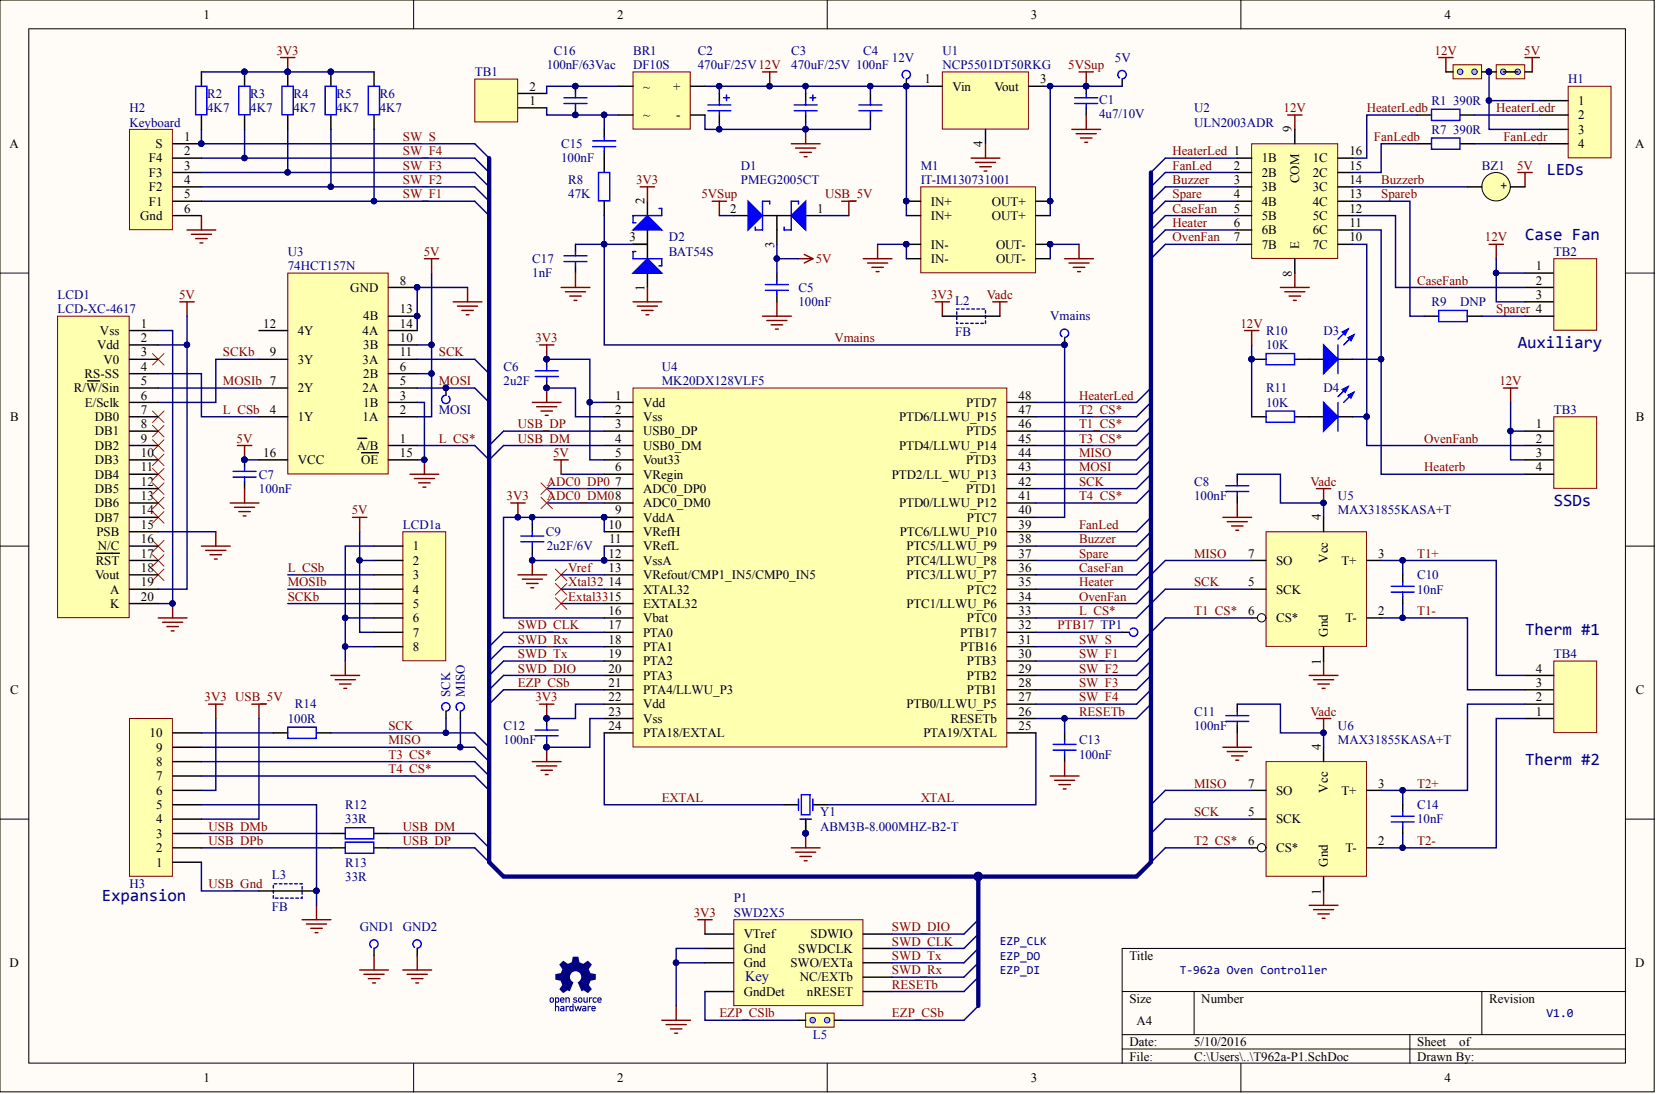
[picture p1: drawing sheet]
<svg xmlns="http://www.w3.org/2000/svg" width="292mm" height="193mm" viewBox="0 0 292 193" stroke-linecap="round" stroke-linejoin="round" font-family="sans-serif">
<defs><g id="words">
<text font-size="17" fill="#000080" x="96.9" y="181.8">O</text>
<g font-size="3" fill="#000080">
<text x="272.8" y="30.9">LEDs</text>
<text x="269" y="42.3">Case Fan</text>
<text x="267.7" y="61.3">Auxiliary</text>
<text x="274.1" y="89.2">SSDs</text>
<text x="269" y="112">Therm #1</text>
<text x="269" y="134.9">Therm #2</text>
<text x="18" y="158.9">Expansion</text>
</g>
<text font-size="2.5" fill="#000080" x="131.5" y="173.1">Key</text>
<g font-size="2.3">
<text x="35.9" y="3.3">1</text>
<text x="108.9" y="3.3">2</text>
<text x="181.8" y="3.3">3</text>
<text x="254.8" y="3.3">4</text>
<text x="93.4" y="16">2</text>
<text x="113.4" y="16">~</text>
<text x="118.7" y="16">+</text>
<text x="163" y="14.7">1</text>
<text x="168" y="16">Vin</text>
<text x="175.4" y="16">Vout</text>
<text x="183.5" y="14.7">3</text>
<text x="93.4" y="18.5">1</text>
<text x="113.4" y="21">~</text>
<text x="119.3" y="21">-</text>
<text x="227.9" y="23.3" transform="rotate(-90 227.9 23.3)">9</text>
<text x="278.4" y="18.5">1</text>
<text x="278.4" y="21">2</text>
<text x="278.4" y="23.6">3</text>
<text x="1.7" y="26.1">A</text>
<text x="26.3" y="28.7">F4</text>
<text x="27.4" y="26.1">S</text>
<text x="32.5" y="24.8">1</text>
<text x="32.5" y="27.4">2</text>
<text x="32.5" y="29.9">3</text>
<text x="173.3" y="26" transform="rotate(-90 173.3 26)">4</text>
<text x="217.6" y="29.9">2</text>
<text x="222.6" y="28.7">1B</text>
<text x="231.6" y="28.7">1C</text>
<text x="238" y="29.9">15</text>
<text x="238" y="27.4">16</text>
<text x="278.4" y="26.1">4</text>
<text x="288.5" y="26.1">A</text>
<text x="26.3" y="31.2">F3</text>
<text x="26.3" y="33.7">F2</text>
<text x="32.5" y="32.5">4</text>
<text x="32.5" y="35">5</text>
<text x="217.6" y="32.5">3</text>
<text x="217.6" y="35">4</text>
<text x="222.6" y="31.2">2B</text>
<text x="222.6" y="33.7">3B</text>
<text x="229.2" y="32.3" transform="rotate(-90 229.2 32.3)">COM</text>
<text x="231.6" y="33.7">3C</text>
<text x="231.6" y="31.2">2C</text>
<text x="238" y="35">13</text>
<text x="238" y="32.5">14</text>
<text x="24.7" y="38.8">Gnd</text>
<text x="26.3" y="36.3">F1</text>
<text x="32.5" y="37.5">6</text>
<text x="113.7" y="36" transform="rotate(-90 113.7 36)">2</text>
<text x="128.8" y="37.5">2</text>
<text x="144.1" y="37.5">1</text>
<text x="164.2" y="38.8">IN+</text>
<text x="164.2" y="36.3">IN+</text>
<text x="174.9" y="38.8">OUT+</text>
<text x="174.9" y="36.3">OUT+</text>
<text x="217.6" y="37.5">5</text>
<text x="217.6" y="40.1">6</text>
<text x="222.6" y="36.3">4B</text>
<text x="222.6" y="38.8">5B</text>
<text x="222.6" y="41.3">6B</text>
<text x="231.6" y="41.3">6C</text>
<text x="231.6" y="38.8">5C</text>
<text x="231.6" y="36.3">4C</text>
<text x="238" y="40.1">11</text>
<text x="238" y="37.5">12</text>
<text x="111" y="42.6">3</text>
<text x="136.5" y="43.7" transform="rotate(-90 136.5 43.7)">3</text>
<text x="164.2" y="46.4">IN-</text>
<text x="164.2" y="43.9">IN-</text>
<text x="175.7" y="46.4">OUT-</text>
<text x="175.7" y="43.9">OUT-</text>
<text x="217.6" y="42.6">7</text>
<text x="222.6" y="43.9">7B</text>
<text x="229.2" y="43.9" transform="rotate(-90 229.2 43.9)">E</text>
<text x="231.6" y="43.9">7C</text>
<text x="238" y="42.6">10</text>
<text x="270.9" y="47.7">1</text>
<text x="61.8" y="51.5">GND</text>
<text x="70.5" y="50.2">8</text>
<text x="113.7" y="51.3" transform="rotate(-90 113.7 51.3)">1</text>
<text x="227.9" y="48.8" transform="rotate(-90 227.9 48.8)">8</text>
<text x="270.9" y="50.2">2</text>
<text x="270.9" y="52.7">3</text>
<text x="17.6" y="59.1">Vss</text>
<text x="24.9" y="57.8">1</text>
<text x="46.4" y="57.8">12</text>
<text x="52.5" y="59.1">4Y</text>
<text x="63.9" y="59.1">4A</text>
<text x="64.1" y="56.5">4B</text>
<text x="70.5" y="55.3">13</text>
<text x="70.5" y="57.8">14</text>
<text x="17.1" y="61.6">Vdd</text>
<text x="18.3" y="64.1">V0</text>
<text x="24.9" y="60.3">2</text>
<text x="24.9" y="62.9">3</text>
<text x="24.9" y="65.4">4</text>
<text x="47.6" y="62.9">9</text>
<text x="52.5" y="64.1">3Y</text>
<text x="63.9" y="64.1">3A</text>
<text x="64.1" y="61.6">3B</text>
<text x="70.5" y="65.4">6</text>
<text x="70.5" y="60.3">10</text>
<text x="70.5" y="62.9">11</text>
<text x="13" y="69.2">R/W/Sin</text>
<text x="14.9" y="66.7">RS-SS</text>
<text x="15" y="71.7">E/Sclk</text>
<text x="24.9" y="67.9">5</text>
<text x="24.9" y="70.5">6</text>
<text x="52.5" y="69.2">2Y</text>
<text x="63.9" y="69.2">2A</text>
<text x="64.1" y="71.7">1B</text>
<text x="64.1" y="66.7">2B</text>
<text x="70.5" y="70.5">3</text>
<text x="70.5" y="67.9">5</text>
<text x="108.5" y="70.5">1</text>
<text x="113.4" y="71.7">Vdd</text>
<text x="170.4" y="71.7">PTD7</text>
<text x="179.7" y="70.5">48</text>
<text x="1.8" y="74.3">B</text>
<text x="16.7" y="74.3">DB0</text>
<text x="16.7" y="76.8">DB1</text>
<text x="24.9" y="73">7</text>
<text x="24.9" y="75.5">8</text>
<text x="47.6" y="73">4</text>
<text x="52.5" y="74.3">1Y</text>
<text x="63.9" y="74.3">1A</text>
<text x="70.5" y="73">2</text>
<text x="108.5" y="73">2</text>
<text x="108.5" y="75.5">3</text>
<text x="113.4" y="74.3">Vss</text>
<text x="113.4" y="76.8">USB0_DP</text>
<text x="158.6" y="74.3">PTD6/LLWU_P15</text>
<text x="170.4" y="76.8">PTD5</text>
<text x="179.7" y="75.5">46</text>
<text x="179.7" y="73">47</text>
<text x="270.9" y="75.5">1</text>
<text x="288.5" y="74.3">B</text>
<text x="16.7" y="79.3">DB2</text>
<text x="16.7" y="81.9">DB3</text>
<text x="24.9" y="78.1">9</text>
<text x="24.9" y="80.6">10</text>
<text x="24.9" y="83.1">11</text>
<text x="46.4" y="80.6">16</text>
<text x="52.5" y="81.9">VCC</text>
<text x="62.9" y="79.3">A/B</text>
<text x="63.7" y="81.9">OE</text>
<text x="70.5" y="78.1">1</text>
<text x="70.5" y="80.6">15</text>
<text x="108.5" y="78.1">4</text>
<text x="108.5" y="80.6">5</text>
<text x="108.5" y="83.1">6</text>
<text x="113.4" y="79.3">USB0_DM</text>
<text x="113.4" y="81.9">Vout33</text>
<text x="158.6" y="79.3">PTD4/LLWU_P14</text>
<text x="170.4" y="81.9">PTD3</text>
<text x="179.7" y="83.1">43</text>
<text x="179.7" y="80.6">44</text>
<text x="179.7" y="78.1">45</text>
<text x="270.9" y="78.1">2</text>
<text x="270.9" y="80.6">3</text>
<text x="270.9" y="83.1">4</text>
<text x="16.7" y="84.4">DB4</text>
<text x="16.7" y="86.9">DB5</text>
<text x="16.7" y="89.5">DB6</text>
<text x="24.9" y="85.7">12</text>
<text x="24.9" y="88.2">13</text>
<text x="108.5" y="85.7">7</text>
<text x="113.4" y="84.4">VRegin</text>
<text x="113.4" y="86.9">ADC0_DP0</text>
<text x="113.4" y="89.5">ADC0_DM0</text>
<text x="157.3" y="84.4">PTD2/LL_WU_P13</text>
<text x="158.6" y="89.5">PTD0/LLWU_P12</text>
<text x="170.4" y="86.9">PTD1</text>
<text x="179.7" y="88.2">41</text>
<text x="179.7" y="85.7">42</text>
<text x="16.7" y="92">DB7</text>
<text x="17" y="94.6">PSB</text>
<text x="24.9" y="90.7">14</text>
<text x="24.9" y="93.3">15</text>
<text x="24.9" y="95.8">16</text>
<text x="107.3" y="93.3">10</text>
<text x="107.4" y="95.8">11</text>
<text x="108.5" y="90.7">9</text>
<text x="113.4" y="92">VddA</text>
<text x="113.4" y="94.6">VRefH</text>
<text x="158.7" y="94.6">PTC6/LLWU_P10</text>
<text x="170.5" y="92">PTC7</text>
<text x="179.7" y="95.8">38</text>
<text x="179.7" y="93.3">39</text>
<text x="179.7" y="90.7">40</text>
<text x="233" y="91.8" transform="rotate(-90 233 91.8)">4</text>
<text x="16.9" y="99.6">RST</text>
<text x="17.3" y="97.1">N/C</text>
<text x="24.9" y="98.4">17</text>
<text x="24.9" y="100.9">18</text>
<text x="72.8" y="97.1">1</text>
<text x="72.8" y="99.6">2</text>
<text x="107.3" y="98.4">12</text>
<text x="107.3" y="100.9">13</text>
<text x="113.4" y="97.1">VRefL</text>
<text x="113.4" y="99.6">VssA</text>
<text x="159.9" y="99.6">PTC4/LLWU_P8</text>
<text x="159.9" y="97.1">PTC5/LLWU_P9</text>
<text x="179.7" y="100.9">36</text>
<text x="179.7" y="98.4">37</text>
<text x="220.1" y="98.4">7</text>
<text x="225.1" y="99.6">SO</text>
<text x="234.2" y="99.2" transform="rotate(-90 234.2 99.2)">Vcc</text>
<text x="236.6" y="99.6">T+</text>
<text x="243.1" y="98.4">3</text>
<text x="16.8" y="102.2">Vout</text>
<text x="19.4" y="104.7">A</text>
<text x="19.4" y="107.2">K</text>
<text x="24.9" y="103.4">19</text>
<text x="24.9" y="106">20</text>
<text x="72.8" y="102.2">3</text>
<text x="72.8" y="104.7">4</text>
<text x="72.8" y="107.2">5</text>
<text x="107.3" y="103.4">14</text>
<text x="113.4" y="102.2">VRefout/CMP1_IN5/CMP0_IN5</text>
<text x="113.4" y="104.7">XTAL32</text>
<text x="113.4" y="107.2">EXTAL32</text>
<text x="159.9" y="107.2">PTC1/LLWU_P6</text>
<text x="159.9" y="102.2">PTC3/LLWU_P7</text>
<text x="170.5" y="104.7">PTC2</text>
<text x="179.7" y="106">34</text>
<text x="179.7" y="103.4">35</text>
<text x="220.1" y="103.4">5</text>
<text x="225.1" y="104.7">SCK</text>
<text x="72.8" y="109.8">6</text>
<text x="72.8" y="112.3">7</text>
<text x="107.3" y="108.5">16</text>
<text x="107.3" y="111">17</text>
<text x="107.3" y="113.6">18</text>
<text x="113.4" y="109.8">Vbat</text>
<text x="113.4" y="112.3">PTA0</text>
<text x="169.3" y="112.3">PTB17</text>
<text x="170.5" y="109.8">PTC0</text>
<text x="179.7" y="113.6">31</text>
<text x="179.7" y="111">32</text>
<text x="179.7" y="108.5">33</text>
<text x="220.1" y="108.5">6</text>
<text x="225.1" y="109.8">CS*</text>
<text x="234.2" y="112.3" transform="rotate(-90 234.2 112.3)">Gnd</text>
<text x="237.4" y="109.8">T-</text>
<text x="243.1" y="108.5">2</text>
<text x="72.8" y="114.8">8</text>
<text x="107.3" y="116.1">19</text>
<text x="107.3" y="118.6">20</text>
<text x="113.4" y="114.8">PTA1</text>
<text x="113.4" y="117.4">PTA2</text>
<text x="113.4" y="119.9">PTA3</text>
<text x="169.3" y="114.8">PTB16</text>
<text x="170.5" y="119.9">PTB2</text>
<text x="170.5" y="117.4">PTB3</text>
<text x="179.7" y="118.6">29</text>
<text x="179.7" y="116.1">30</text>
<text x="233" y="117.2" transform="rotate(-90 233 117.2)">1</text>
<text x="270.9" y="118.6">4</text>
<text x="1.8" y="122.4">C</text>
<text x="107.3" y="121.2">21</text>
<text x="107.3" y="123.7">22</text>
<text x="113.4" y="122.4">PTA4/LLWU_P3</text>
<text x="113.4" y="125">Vdd</text>
<text x="159.9" y="125">PTB0/LLWU_P5</text>
<text x="170.5" y="122.4">PTB1</text>
<text x="179.7" y="123.7">27</text>
<text x="179.7" y="121.2">28</text>
<text x="270.9" y="123.7">2</text>
<text x="270.9" y="121.2">3</text>
<text x="288.5" y="122.4">C</text>
<text x="26.4" y="130">10</text>
<text x="107.3" y="126.2">23</text>
<text x="107.3" y="128.8">24</text>
<text x="113.4" y="127.5">Vss</text>
<text x="113.4" y="130">PTA18/EXTAL</text>
<text x="162.9" y="130">PTA19/XTAL</text>
<text x="167.7" y="127.5">RESETb</text>
<text x="179.7" y="128.8">25</text>
<text x="179.7" y="126.2">26</text>
<text x="270.9" y="126.2">1</text>
<text x="27.5" y="137.6">7</text>
<text x="27.5" y="135.1">8</text>
<text x="27.5" y="132.6">9</text>
<text x="233" y="132.3" transform="rotate(-90 233 132.3)">4</text>
<text x="27.5" y="142.7">5</text>
<text x="27.5" y="140.2">6</text>
<text x="220.1" y="144">5</text>
<text x="220.1" y="138.9">7</text>
<text x="225.1" y="140.2">SO</text>
<text x="234.2" y="139.8" transform="rotate(-90 234.2 139.8)">Vcc</text>
<text x="236.6" y="140.2">T+</text>
<text x="243.1" y="138.9">3</text>
<text x="27.5" y="147.8">3</text>
<text x="27.5" y="145.2">4</text>
<text x="220.1" y="149">6</text>
<text x="225.1" y="145.2">SCK</text>
<text x="243.1" y="149">2</text>
<text x="27.5" y="152.8">1</text>
<text x="27.5" y="150.3">2</text>
<text x="225.1" y="150.3">CS*</text>
<text x="234.2" y="152.8" transform="rotate(-90 234.2 152.8)">Gnd</text>
<text x="237.4" y="150.3">T-</text>
<text x="233" y="157.8" transform="rotate(-90 233 157.8)">1</text>
<text x="131.2" y="165.5">VTref</text>
<text x="143" y="165.5">SDWIO</text>
<text x="1.7" y="170.6">D</text>
<text x="131.2" y="168.1">Gnd</text>
<text x="131.2" y="170.6">Gnd</text>
<text x="139.4" y="170.6">SWO/EXTa</text>
<text x="140.8" y="168.1">SWDCLK</text>
<text x="141.1" y="173.1">NC/EXTb</text>
<text x="199.2" y="169.3">Title</text>
<text x="288.5" y="170.6">D</text>
<text x="131.2" y="175.7">GndDet</text>
<text x="142.3" y="175.7">nRESET</text>
<text x="199.2" y="176.9">Size</text>
<text x="211.9" y="176.9">Number</text>
<text x="262.7" y="176.9">Revision</text>
<text x="199.2" y="184.5">Date:</text>
<text x="200.5" y="180.7">A4</text>
<text x="210.6" y="184.5">5/10/2016</text>
<text x="250" y="184.5">Sheet</text>
<text x="257.4" y="184.5">of</text>
<text x="35.9" y="190.9">1</text>
<text x="108.9" y="190.9">2</text>
<text x="181.8" y="190.9">3</text>
<text x="199.2" y="187.1">File:</text>
<text x="210.6" y="187.1">C:\Users\..\T962a-P1.SchDoc</text>
<text x="250" y="187.1">Drawn By:</text>
<text x="254.8" y="190.9">4</text>
</g>
<g font-size="2.3" fill="#800000">
<text x="48.8" y="9.6">3V3</text>
<text x="253" y="9.6">12V</text>
<text x="268.9" y="9.6">5V</text>
<text x="188.4" y="12.2">5VSup</text>
<text x="226.4" y="19.8">12V</text>
<text x="241.1" y="19.8">HeaterLedb</text>
<text x="263.9" y="19.8">HeaterLedr</text>
<text x="71.1" y="29.9">SW_F3</text>
<text x="71.1" y="27.4">SW_F4</text>
<text x="71.1" y="24.8">SW_S</text>
<text x="206.8" y="27.4">HeaterLed 1</text>
<text x="206.8" y="29.9">FanLed</text>
<text x="242.3" y="24.8">FanLedb</text>
<text x="265.2" y="24.8">FanLedr</text>
<text x="267.6" y="29.9">5V</text>
<text x="71.1" y="35">SW_F1</text>
<text x="71.1" y="32.5">SW_F2</text>
<text x="112.2" y="32.5">3V3</text>
<text x="123.7" y="35">5VSup</text>
<text x="145.5" y="35">USB_5V</text>
<text x="206.8" y="35">Spare</text>
<text x="206.8" y="32.5">Buzzer</text>
<text x="243.6" y="35">Spareb</text>
<text x="243.6" y="32.5">Buzzerb</text>
<text x="206.8" y="37.5">CaseFan</text>
<text x="206.8" y="40.1">Heater</text>
<text x="74.7" y="45.1">5V</text>
<text x="143.9" y="46.4">5V</text>
<text x="206.8" y="42.6">OvenFan</text>
<text x="261.9" y="42.6">12V</text>
<text x="31.6" y="52.7">5V</text>
<text x="164.2" y="52.7">3V3</text>
<text x="174.1" y="52.7">Vadc</text>
<text x="250" y="50.2">CaseFanb</text>
<text x="218.8" y="57.8">12V</text>
<text x="263.9" y="55.3">Sparer 4</text>
<text x="39.3" y="62.9">SCKb</text>
<text x="77.4" y="62.9">SCK</text>
<text x="94.4" y="60.3">3V3</text>
<text x="147.2" y="60.3">Vmains</text>
<text x="39.3" y="67.9">MOSIb 7</text>
<text x="77.4" y="67.9">MOSI</text>
<text x="190.3" y="70.5">HeaterLed</text>
<text x="264.5" y="67.9">12V</text>
<text x="39.3" y="73">L_CSb</text>
<text x="91.4" y="75.5">USB_DP</text>
<text x="190.3" y="73">T2_CS*</text>
<text x="190.3" y="75.5">T1_CS*</text>
<text x="41.7" y="78.1">5V</text>
<text x="77.4" y="78.1">L_CS*</text>
<text x="91.4" y="78.1">USB_DM</text>
<text x="97.6" y="80.6">5V</text>
<text x="190.3" y="83.1">MOSI</text>
<text x="190.3" y="80.6">MISO</text>
<text x="190.3" y="78.1">T3_CS*</text>
<text x="251.2" y="83.1">Heaterb</text>
<text x="251.2" y="78.1">OvenFanb</text>
<text x="89.4" y="88.2">3V3</text>
<text x="96.4" y="85.7">ADC0_DP0</text>
<text x="96.4" y="88.2">ADC0_DM08</text>
<text x="190.3" y="85.7">SCK</text>
<text x="190.3" y="88.2">T4_CS*</text>
<text x="231.2" y="85.7">Vadc</text>
<text x="62" y="90.7">5V</text>
<text x="190.3" y="93.3">FanLed</text>
<text x="190.3" y="95.8">Buzzer</text>
<text x="50.8" y="100.9">L_CSb</text>
<text x="100.2" y="100.9">Vref</text>
<text x="190.3" y="100.9">CaseFan</text>
<text x="190.3" y="98.4">Spare</text>
<text x="210.6" y="98.4">MISO</text>
<text x="250" y="98.4">T1+</text>
<text x="50.8" y="103.4">MOSIb</text>
<text x="50.8" y="106">SCKb</text>
<text x="100.2" y="103.4">Xtal32</text>
<text x="100.2" y="106">Extal3315</text>
<text x="190.3" y="103.4">Heater</text>
<text x="190.3" y="106">OvenFan</text>
<text x="210.6" y="103.4">SCK</text>
<text x="91.4" y="111">SWD_CLK</text>
<text x="91.4" y="113.6">SWD_Rx</text>
<text x="186.5" y="111">PTB17 TP1</text>
<text x="190.3" y="113.6">SW_S</text>
<text x="190.3" y="108.5">L_CS*</text>
<text x="210.6" y="108.5">T1_CS*</text>
<text x="250" y="108.5">T1-</text>
<text x="91.4" y="118.6">SWD_DIO</text>
<text x="91.4" y="116.1">SWD_Tx</text>
<text x="190.3" y="116.1">SW_F1</text>
<text x="190.3" y="118.6">SW_F2</text>
<text x="36.1" y="123.7">3V3 USB_5V</text>
<text x="91.4" y="121.2">EZP_CSb</text>
<text x="94.4" y="123.7">3V3</text>
<text x="190.3" y="121.2">SW_F3</text>
<text x="190.3" y="123.7">SW_F4</text>
<text x="68.5" y="131.3">MISO</text>
<text x="68.5" y="128.8">SCK</text>
<text x="190.3" y="126.2">RESETb</text>
<text x="231.2" y="126.2">Vadc</text>
<text x="68.5" y="133.8">T3_CS*</text>
<text x="68.5" y="136.4">T4_CS*</text>
<text x="116.7" y="141.4">EXTAL</text>
<text x="162.4" y="141.4">XTAL</text>
<text x="210.6" y="138.9">MISO</text>
<text x="210.6" y="144">SCK</text>
<text x="250" y="138.9">T2+</text>
<text x="36.8" y="146.5">USB_DMb</text>
<text x="36.8" y="149">USB_DPb</text>
<text x="71.1" y="146.5">USB_DM</text>
<text x="71.1" y="149">USB_DP</text>
<text x="210.6" y="149">T2_CS*</text>
<text x="250" y="149">T2-</text>
<text x="36.8" y="156.6">USB_Gnd</text>
<text x="122.4" y="161.7">3V3</text>
<text x="157.3" y="164.3">SWD_DIO</text>
<text x="157.3" y="166.8">SWD_CLK</text>
<text x="157.3" y="171.9">SWD_Rx</text>
<text x="157.3" y="169.3">SWD_Tx</text>
<text x="126.9" y="179.5">EZP_CSlb</text>
<text x="157.3" y="174.4">RESETb</text>
<text x="157.3" y="179.5">EZP_CSb</text>
</g>
<g font-size="2.3" fill="#000080">
<text x="97.7" y="9.6">C16</text>
<text x="111.7" y="9.6">BR1</text>
<text x="123.1" y="9.6">C2</text>
<text x="139.6" y="9.6">C3</text>
<text x="152.3" y="9.6">C4</text>
<text x="157.3" y="10.9">12V</text>
<text x="166.2" y="9.6">U1</text>
<text x="196.7" y="10.9">5V</text>
<text x="36.5" y="17.2">R2</text>
<text x="44.2" y="17.2">R3</text>
<text x="51.8" y="17.2">R4</text>
<text x="59.4" y="17.2">R5</text>
<text x="67" y="17.2">R6</text>
<text x="83.7" y="13.4">TB1</text>
<text x="96.4" y="12.2">100nF/63Vac</text>
<text x="111.7" y="12.2">DF10S</text>
<text x="123.1" y="12.2">470uF/25V12V</text>
<text x="139.6" y="12.2">470uF/25V 100nF</text>
<text x="166.2" y="12.2">NCP5501DT50RKG</text>
<text x="276.6" y="14.7">H1</text>
<text x="22.8" y="19.8">H2</text>
<text x="22.8" y="22.3">Keyboard</text>
<text x="36.5" y="19.8">4K7</text>
<text x="44.2" y="19.8">4K7</text>
<text x="51.8" y="19.8">4K7</text>
<text x="59.4" y="19.8">4K7</text>
<text x="67" y="19.8">4K7</text>
<text x="193.9" y="20.8">4u7/10V</text>
<text x="193.9" y="18.3">C1</text>
<text x="210.6" y="19.8">U2</text>
<text x="210.6" y="22.3">ULN2003ADR</text>
<text x="252.5" y="23.6">R7</text>
<text x="252.5" y="18.5">R1</text>
<text x="256.3" y="23.6">390R</text>
<text x="256.3" y="18.5">390R</text>
<text x="99" y="28.7">100nF</text>
<text x="99" y="26.1">C15</text>
<text x="130.7" y="29.9">D1</text>
<text x="162.4" y="29.9">M1</text>
<text x="261.4" y="29.9">BZ1</text>
<text x="100.2" y="35">47K</text>
<text x="100.2" y="32.5">R8</text>
<text x="130.7" y="32.5">PMEG2005CT</text>
<text x="162.4" y="32.5">IT-IM130731001</text>
<text x="50.8" y="45.1">U3</text>
<text x="50.8" y="47.7">74HCT157N</text>
<text x="93.9" y="46.4">C17</text>
<text x="118" y="42.6">D2</text>
<text x="118" y="45.1">BAT54S</text>
<text x="274.1" y="45.1">TB2</text>
<text x="10.2" y="52.7">LCD1</text>
<text x="93.9" y="48.9">1nF</text>
<text x="140.8" y="54">100nF</text>
<text x="140.8" y="51.5">C5</text>
<text x="168.5" y="53.7">L2</text>
<text x="252.5" y="54">R9</text>
<text x="257.6" y="54">DNP</text>
<text x="10.2" y="55.3">LCD-XC-4617</text>
<text x="168.5" y="59.3">FB</text>
<text x="185.3" y="56.5">Vmains</text>
<text x="223.3" y="59.1">R10</text>
<text x="233.5" y="59.1">D3</text>
<text x="88.8" y="65.4">C6</text>
<text x="116.7" y="65.4">U4</text>
<text x="223.3" y="61.6">10K</text>
<text x="88.8" y="67.9">2u2F</text>
<text x="116.7" y="67.9">MK20DX128VLF5</text>
<text x="223.3" y="71.7">10K</text>
<text x="223.3" y="69.2">R11</text>
<text x="233.5" y="69.2">D4</text>
<text x="77.4" y="73">MOSI</text>
<text x="274.1" y="73">TB3</text>
<text x="45.7" y="86.9">100nF</text>
<text x="45.7" y="84.4">C7</text>
<text x="210.6" y="88.2">100nF</text>
<text x="210.6" y="85.7">C8</text>
<text x="236" y="88.2">U5</text>
<text x="71.1" y="93.3">LCD1a</text>
<text x="96.3" y="94.6">C9</text>
<text x="236" y="90.7">MAX31855KASA+T</text>
<text x="96.4" y="97.1">2u2F/6V</text>
<text x="250" y="104.7">10nF</text>
<text x="250" y="102.2">C10</text>
<text x="274.1" y="116.1">TB4</text>
<text x="52" y="125">R14</text>
<text x="79.4" y="122.9" transform="rotate(-90 79.4 122.9)">SCK</text>
<text x="82" y="122.9" transform="rotate(-90 82 122.9)">MISO</text>
<text x="50.8" y="127.5">100R</text>
<text x="88.8" y="131.3">100nF</text>
<text x="88.8" y="128.8">C12</text>
<text x="190.3" y="131.3">C13</text>
<text x="210.6" y="128.8">100nF</text>
<text x="210.6" y="126.2">C11</text>
<text x="236" y="128.8">U6</text>
<text x="236" y="131.3">MAX31855KASA+T</text>
<text x="190.3" y="133.8">100nF</text>
<text x="60.9" y="142.7">R12</text>
<text x="144.6" y="144">Y1</text>
<text x="250" y="142.7">C14</text>
<text x="60.9" y="145.2">33R</text>
<text x="144.6" y="146.5">ABM3B-8.000MHZ-B2-T</text>
<text x="250" y="145.2">10nF</text>
<text x="48" y="155.1">L3</text>
<text x="60.9" y="155.4">33R</text>
<text x="60.9" y="152.8">R13</text>
<text x="22.8" y="156.6">H3</text>
<text x="48" y="160.7">FB</text>
<text x="129.4" y="159.2">P1</text>
<text x="129.4" y="161.7">SWD2X5</text>
<text x="63.4" y="164.3">GND1 GND2</text>
<text x="143.4" y="183.3">L5</text>
</g>
<g font-size="2.2" fill="#000080">
<text x="264.7" y="33.4">+</text>
<text x="176.4" y="166.7">EZP_CLK</text>
<text x="176.4" y="169.3">EZP_DO</text>
<text x="176.4" y="171.8">EZP_DI</text>
<text x="208.1" y="171.8">T-962a Oven Controller</text>
<text x="272.8" y="179.4">V1.0</text>
</g>
</g></defs>
<g fill="#fffcf8" stroke="#000" stroke-width=".18">
<path d="M0 0h291.8v192.6h-291.8z"/>
<path d="M5.1 5.1h281.6v182.4h-281.6z"/>
</g>
<g fill="none" stroke="#000" stroke-width=".18">
<path d="M73 0v5.1M145.9 0v5.1M218.9 0v5.1M0 48.2h5.1M286.8 48.2h5M0 96.3h5.1M286.8 96.3h5M0 144.5h5.1M286.8 144.5h5M197.9 174.9h88.9M210.6 174.9v7.6M261.4 174.9v7.6"/>
<path d="M286.8 167.3h-88.9v20.3M73 187.6v5M145.9 187.6v5M197.9 182.5h88.9M197.9 185h88.9M218.9 187.6v5M248.7 182.5v5.1"/>
</g>
<path d="M22.8 22.8h7.6v17.7h-7.6z" fill="#ffffb0" stroke="#800000" stroke-width=".18"/>
<g fill="none" stroke="#000" stroke-width=".25">
<path d="M35.5 12.7v2.5M43.1 12.7v2.5M50.8 12.7v2.5M58.4 12.7v2.5M66 12.7v2.5M30.5 25.4h5M30.5 27.9h5M30.5 30.4h5M30.5 33h5M30.5 35.5h5M30.5 38h5M35.5 20.3v2.5"/>
<path d="M43.1 20.3v2.5M50.8 20.3v2.5M58.4 20.3v2.5M66 20.3v2.5M96.4 63.4v1.2M96.4 67.2v1.2M96.4 126.7v1.3M96.4 130.5v1.3M138.3 141.9h2.5M142.1 144.5v2.5M143.4 141.9h2.5"/>
</g>
<g fill="#000080" stroke="#000080" stroke-width=".18">
<circle cx="35.5" cy="25.3" r=".48"/>
<circle cx="43.1" cy="27.9" r=".48"/>
<circle cx="50.7" cy="30.4" r=".48"/>
<circle cx="58.3" cy="32.9" r=".48"/>
<circle cx="66" cy="35.5" r=".48"/>
<circle cx="30.4" cy="106.4" r=".48"/>
<circle cx="33" cy="60.8" r=".48"/>
<circle cx="96.4" cy="63.4" r=".48"/>
<circle cx="96.4" cy="68.4" r=".48"/>
<circle cx="96.4" cy="131.8" r=".48"/>
<circle cx="96.4" cy="126.7" r=".48"/>
<circle cx="93.9" cy="98.8" r=".48"/>
<circle cx="91.3" cy="91.2" r=".48"/>
<circle cx="142.1" cy="147" r=".48"/>
<circle cx="43.1" cy="12.7" r=".48"/>
<circle cx="50.7" cy="12.7" r=".48"/>
<circle cx="58.3" cy="12.7" r=".48"/>
</g>
<g fill="none" stroke="#800000" stroke-width=".25">
<path d="M35.5 38v2.6M125.6 35.5h2.6M126.9 35.5v2.5M31.7 53.2h2.6M33 40.6h5.1M33 53.2v2.6M33.8 41.3h3.5M34.5 42.1h2M35.3 42.8h.5M93.9 71h5.1M94.7 71.7h3.5M95.2 60.8h2.5"/>
<path d="M95.4 72.5h2M96.2 73.3h.5M96.4 60.8v2.6M96.4 68.4v2.6M90.1 88.7h2.5M91.4 88.7v2.6M93.9 98.9v2.5M27.9 109h5.1M28.7 109.8h3.5M29.4 110.5h2.1M30.2 111.3h.5M30.5 106.5v2.5"/>
<path d="M91.4 101.4h5M92.1 102.2h3.6M92.9 102.9h2M93.6 103.7h.5M93.9 134.3h5.1M94.7 135.1h3.5M95.4 135.9h2M96.2 136.6h.5M96.4 131.8v2.5M139.6 149.6h5M140.3 150.3h3.6M141.1 151.1h2"/>
<path d="M141.9 151.8h.5M142.1 147v2.6"/>
</g>
<g fill="none" stroke="#000080" stroke-width=".25">
<path d="M35.5 22.8v2.6h48.2M43.1 22.8v5.1M50.8 22.8v7.6M58.4 22.8v10.2M66 22.8v12.7M27.9 58.3h2.6v48.2h-2.6M27.9 60.8h5.1v43.1h-5.1M96.4 68.4h5.1v5.1h5.1M99 83.7h7.6M106.6 124.2h-5.1v2.5h-5.1M106.6 129.3v12.6h31.7M106.6 126.7h-2.6v5.1h-7.6"/>
<path d="M182.7 129.3v12.6h-36.8"/>
</g>
<g fill="none" stroke="#00f" stroke-width=".25">
<path d="M34.5 15.2h2v5h-2zM42.1 15.2h2v5h-2zM49.7 15.2h2v5h-2zM57.4 15.2h1.9v5h-1.9zM65 15.2h1.9v5h-1.9zM94.4 65.4h4.1M94.4 66.4h4.1M96.4 64.6v.8M96.4 66.4v.8M94.4 128.8h4.1M94.4 129.8h4.1M96.4 128v.8"/>
<path d="M96.4 129.8v.7M140.8 140.9v2.1M141.1 144.5h2M141.3 140.2h1.6v3.5h-1.6zM143.4 140.9v2.1"/>
</g>
<path d="M111.7 68.4h65.9v63.4h-65.9z" fill="#ffffb0" stroke="#800000" stroke-width=".18"/>
<g fill="none" stroke="#000" stroke-width=".25">
<path d="M142.1 38h2.5M137 40.6v2.5M106.6 71h5.1M106.6 73.5h5.1M106.6 76h5.1M106.6 78.6h5.1M177.6 71h5.1M177.6 73.5h5.1M177.6 76h5.1M177.6 78.6h5.1M93.9 92.5v1.3M93.9 96.3v1.3"/>
<path d="M106.6 81.1h5.1M106.6 83.7h5.1M106.6 86.2h5.1M106.6 88.7h5.1M106.6 91.3h5.1M106.6 93.8h5.1M106.6 96.3h5.1M106.6 98.9h5.1M177.6 81.1h5.1M177.6 83.7h5.1M177.6 86.2h5.1M177.6 88.7h5.1"/>
<path d="M177.6 91.3h5.1M177.6 93.8h5.1M177.6 96.3h5.1M177.6 98.9h5.1M106.6 101.4h5.1M106.6 103.9h5.1M106.6 106.5h5.1M106.6 109h5.1M106.6 111.5h5.1M106.6 114.1h5.1M106.6 116.6h5.1M106.6 119.1h5.1"/>
<path d="M177.6 101.4h5.1M177.6 103.9h5.1M177.6 106.5h5.1M177.6 109h5.1M177.6 111.5h5.1M177.6 114.1h5.1M177.6 116.6h5.1M177.6 119.1h5.1M106.6 121.7h5.1M106.6 124.2h5.1M106.6 126.7h5.1M106.6 129.3h5.1"/>
<path d="M177.6 121.7h5.1M177.6 124.2h5.1M177.6 126.7h5.1M177.6 129.3h5.1"/>
</g>
<g fill="#000080" stroke="#000080" stroke-width=".18">
<circle cx="106.6" cy="91.2" r=".48"/>
<circle cx="106.6" cy="98.8" r=".48"/>
</g>
<path d="M91.9 94.6h4M91.9 95.6h4M93.9 93.8v.8M93.9 95.6v.7" fill="none" stroke="#00f" stroke-width=".25"/>
<path d="M148.5 35.5h2.5M149.7 35.5v2.5" fill="none" stroke="#800000" stroke-width=".25"/>
<path d="M139.6 38l2.5-2.5v5.1z" fill="#00f"/>
<path d="M139.6 38l2.5-2.5v5.1zM139.6 35.5v5.1" fill="none" stroke="#00f" stroke-width=".25"/>
<path d="M129.4 38h2.6" fill="none" stroke="#000" stroke-width=".25"/>
<path d="M132 35.5l2.5 2.5-2.5 2.6z" fill="#00f"/>
<path d="M132 35.5l2.5 2.5-2.5 2.6zM135.8 36v-.5h-1.3v5.1h-1.3v-.5M139.6 35.5h1.2v.5M138.3 40.1v.5h1.3" fill="none" stroke="#00f" stroke-width=".25"/>
<path d="M134.5 38h5.1M137 38v2.6" fill="none" stroke="#000" stroke-width=".25"/>
<path d="M126.9 38h2.5M144.6 38h5.1" fill="none" stroke="#000080" stroke-width=".25"/>
<g fill="none" stroke="#f00" stroke-width=".18">
<path d="M26.9 77.6l2 2M26.9 75l2 2.1M26.9 72.5l2 2M28.9 77.6l-2 2M28.9 75l-2 2.1M28.9 72.5l-2 2M26.9 95.3l2 2M26.9 90.2l2 2.1M26.9 87.7l2 2M26.9 85.2l2 2M26.9 82.6l2 2.1M26.9 80.1l2 2"/>
<path d="M28.9 95.3l-2 2M28.9 90.2l-2 2.1M28.9 87.7l-2 2M28.9 85.2l-2 2M28.9 82.6l-2 2.1M28.9 80.1l-2 2"/>
</g>
<path d="M190.3 12.7h2.6M191.6 12.7v2.5" fill="none" stroke="#800000" stroke-width=".25"/>
<circle cx="191.6" cy="15.2" r=".48" fill="#000080" stroke="#000080" stroke-width=".18"/>
<path d="M111.7 12.7h10.1v10.1h-10.1z" fill="#ffffb0" stroke="#800000" stroke-width=".18"/>
<path d="M109.1 15.2h2.6M121.8 15.2h2.5M109.1 20.3h2.6M121.8 20.3h2.5M250 20.3h2.5M250 25.4h2.5M257.6 20.3h2.5M257.6 25.4h2.5M137 48.2v1.2M137 52v1.2M166.2 55.8h10.2" fill="none" stroke="#000" stroke-width=".25"/>
<path d="M252.5 19.3h5v2h-5zM252.5 24.3h5v2h-5zM135 50.2h4.1M135 51.2h4.1M137 49.4v.8M137 51.2v.8" fill="none" stroke="#00f" stroke-width=".25"/>
<g fill="none" stroke="#800000" stroke-width=".25">
<path d="M134.5 55.8h5.1M135.3 56.5h3.5M136 57.3h2.1M136.8 58.1h.5M137 53.2v2.6M164.9 53.2h2.6M166.2 53.2v2.6M175.1 53.2h2.5M176.4 53.2v2.6M230.9 119.1h5.1M231.7 119.9h3.5M233.5 116.6v2.5"/>
<path d="M95.2 124.2h2.5M96.4 124.2v2.5M232.5 120.7h2M233.2 121.4h.5"/>
</g>
<circle cx="96.4" cy="126.7" r=".48" fill="#000080" stroke="#000080" stroke-width=".18"/>
<path d="M173.8 57v-2.5h-5v2.5h5" fill="none" stroke="#11037f" stroke-width=".25" stroke-dasharray=".5 .5"/>
<path d="M205.6 98.9h15.2M205.6 103.9h15.2M205.6 109h15.2" fill="none" stroke="#000080" stroke-width=".25"/>
<path d="M223.3 93.8h17.7v20.2h-17.7z" fill="#ffffb0" stroke="#800000" stroke-width=".18"/>
<path d="M233.5 91.3v2.5M241.1 98.9h2.5M220.8 109h2.5M233.5 114.1v2.5M241.1 109h2.5" fill="none" stroke="#000" stroke-width=".25"/>
<circle cx="222.5" cy="109" r=".74" fill="#fffcf8" stroke="#000" stroke-width=".18"/>
<path d="M220.8 98.9h2.5M220.8 103.9h2.5" fill="none" stroke="#000" stroke-width=".25"/>
<path d="M230.9 159.7h5.1M233.5 157.2v2.5M231.7 160.5h3.5M232.5 161.2h2M233.2 162h.5" fill="none" stroke="#800000" stroke-width=".25"/>
<path d="M205.6 139.4h15.2M205.6 144.5h15.2M205.6 149.6h15.2" fill="none" stroke="#000080" stroke-width=".25"/>
<path d="M223.3 134.3h17.7v20.3h-17.7z" fill="#ffffb0" stroke="#800000" stroke-width=".18"/>
<path d="M233.5 131.8v2.5M241.1 139.4h2.5M220.8 149.6h2.5M233.5 154.6v2.6M241.1 149.6h2.5" fill="none" stroke="#000" stroke-width=".25"/>
<circle cx="222.5" cy="149.5" r=".74" fill="#fffcf8" stroke="#000" stroke-width=".18"/>
<path d="M218.2 83.7v1.2M218.2 87.5v1.2M247.4 101.4v1.3M247.4 105.2v1.3M218.2 124.2v1.3M218.2 128v1.3M220.8 139.4h2.5M45.7 157.2h10.1M220.8 144.5h2.5M247.4 141.9v1.3M247.4 145.7v1.3" fill="none" stroke="#000" stroke-width=".25"/>
<g fill="none" stroke="#000080" stroke-width=".25">
<path d="M83.7 25.4l2.6 2.5M83.7 27.9l2.6 2.5M83.7 30.4l2.6 2.6M83.7 33l2.6 2.5M83.7 35.5l2.6 2.5M83.7 63.4l2.6 2.5M83.7 78.6l2.6 2.5 2.5-2.5h17.8M83.7 68.4l2.6 2.6M104 71h2.6M106.6 76h-17.8l-2.5 2.6M182.7 96.3h17.8M203 91.3l-2.5 2.5h-17.8"/>
<path d="M203 98.9l-2.5 2.5h-17.8M205.6 98.9l-2.6 2.5M247.4 98.9v2.5M205.6 103.9l-5.1 5.1h-17.8M205.6 109l-2.6 2.5M247.4 106.5v2.5M35.5 134.3h48.2l2.6 2.6M35.5 136.9h48.2l2.6 2.5M83.7 131.8l2.6 2.5M83.7 129.3l2.6 2.5M205.6 139.4l-2.6 2.5M218.2 124.2h7.7v5.1h7.6v2.5"/>
<path d="M247.4 139.4v2.5M83.7 147l2.6 2.6M83.7 149.6l2.6 2.5M205.6 144.5l-2.6 2.5M205.6 149.6l-2.6 2.5M247.4 147v2.6"/>
</g>
<g fill="#000080" stroke="#000080" stroke-width=".18">
<circle cx="247.4" cy="98.8" r=".48"/>
<circle cx="247.4" cy="109" r=".48"/>
<circle cx="247.4" cy="139.4" r=".48"/>
<circle cx="247.4" cy="149.5" r=".48"/>
<circle cx="233.4" cy="88.7" r=".48"/>
<circle cx="233.4" cy="129.2" r=".48"/>
<circle cx="55.8" cy="157.1" r=".48"/>
<circle cx="104" cy="71" r=".48"/>
</g>
<g fill="none" stroke="#800000" stroke-width=".25">
<path d="M215.7 91.3h5.1M216.5 92h3.5M217.2 92.8h2.1M218 93.5h.5M218.2 88.7v2.6M232.2 86.2h2.5M233.5 86.2v2.5M44.4 124.2h2.5M45.7 124.2v2.5M215.7 131.8h5.1M216.5 132.6h3.5M217.2 133.3h2.1"/>
<path d="M218 134.1h.5M218.2 129.3v2.5M232.2 126.7h2.5M233.5 126.7v2.6M55.8 159.7v2.5M53.3 162.2h5.1M54.1 163h3.5M54.8 163.7h2M55.6 164.5h.5M116.7 180h5.1M119.3 177.4v2.6M123.1 162.2h2.5"/>
<path d="M124.3 162.2v2.6M117.5 180.7h3.5M118.3 181.5h2M119 182.2h.5"/>
</g>
<g fill="none" stroke="#00f" stroke-width=".25">
<path d="M216.2 85.7h4.1M216.2 86.7h4.1M218.2 84.9v.8M218.2 86.7v.8M245.4 103.4h4.1M245.4 104.4h4.1M247.4 102.7v.7M247.4 104.4v.8M216.2 126.2h4.1M216.2 127.2h4.1M218.2 125.5v.7M218.2 127.2v.8"/>
<path d="M245.4 144h4.1M245.4 145h4.1M247.4 143.2v.8M247.4 145v.7"/>
</g>
<path d="M48.2 158.4v-2.5h5.1v2.5h-5.1" fill="none" stroke="#11037f" stroke-width=".25" stroke-dasharray=".5 .5"/>
<path d="M129.4 162.2h22.8v15.2h-22.8z" fill="#ffffb0" stroke="#800000" stroke-width=".18"/>
<g fill="none" stroke="#000" stroke-width=".25">
<path d="M251.2 55.8h2.6M258.8 55.8h2.6M220.8 63.4h2.5M220.8 73.5h2.5M228.4 63.4h2.5M228.4 73.5h2.5M187.8 129.3v1.2M187.8 133.1v1.2M58.4 149.6h2.5M58.4 147h2.5M66 149.6h2.5M66 147h2.5"/>
<path d="M124.3 164.8h5.1M124.3 167.3h5.1M124.3 169.8h5.1M124.3 174.9h5.1M152.3 164.8h5M152.3 167.3h5M152.3 169.8h5M152.3 172.4h5M152.3 174.9h5"/>
</g>
<path d="M172.6 154.6v22.8" fill="none" stroke="#000080" stroke-width=".76"/>
<g fill="#000080" stroke="#000080" stroke-width=".18">
<circle cx="172.5" cy="154.6" r=".74"/>
<circle cx="187.8" cy="126.7" r=".48"/>
<circle cx="266.4" cy="76" r=".48"/>
<circle cx="106.6" cy="91.2" r=".48"/>
<circle cx="135.7" cy="15.2" r=".48"/>
<circle cx="50.7" cy="12.7" r=".48"/>
<circle cx="43.1" cy="12.7" r=".48"/>
<circle cx="58.3" cy="12.7" r=".48"/>
<circle cx="233.4" cy="88.7" r=".48"/>
<circle cx="262.6" cy="17.7" r=".48"/>
<circle cx="220.8" cy="63.4" r=".48"/>
<circle cx="243.6" cy="63.4" r=".48"/>
</g>
<g fill="none" stroke="#000080" stroke-width=".25">
<path d="M35.5 12.7h30.5M271.5 17.8h-8.8v5h8.8M218.2 27.9h-12.6l-2.6 2.5M218.2 30.4h-12.6l-2.6 2.6M218.2 35.5h-12.6l-2.6 2.5M218.2 38h-12.6l-2.6 2.6M250 20.3h-8.9v7.6h-2.6M260.1 20.3h11.4M260.1 25.4h11.4M218.2 40.6h-12.6l-2.6 2.5M218.2 43.1h-12.6l-2.6 2.5M203 78.6l-2.5 2.5h-17.8"/>
<path d="M203 76l-2.5 2.6h-17.8M203 73.5l-2.5 2.5h-17.8M203 71l-2.5 2.5h-17.8M203 68.4l-2.5 2.6M220.8 60.8v12.7M238.5 63.4h5.1M266.5 71v5M269 76h-2.5v5.1h2.5M106.6 91.3v2.5M203 86.2l-2.5 2.5h-17.8M203 83.7l-2.5 2.5h-17.8M203 81.1l-2.5 2.6h-17.8"/>
<path d="M203 96.3l-2.5 2.6h-17.8M218.2 83.7h7.7v5h7.6v2.6M106.6 111.5h-17.8l-2.5 2.6M106.6 119.1h-17.8l-2.5 2.6M106.6 114.1h-17.8l-2.5 2.5M106.6 116.6h-17.8l-2.5 2.5M182.7 111.5h15.2M182.7 106.5h17.8M203 116.6l-2.5 2.5h-17.8M203 111.5l-2.5 2.6h-17.8M203 114.1l-2.5 2.5h-17.8M203 119.1l-2.5 2.6h-17.8"/>
<path d="M203 101.4l-2.5 2.5h-17.8M38.1 126.7v12.7h-2.6M88.8 121.7h17.8M187.8 126.7v2.6M203 124.2l-2.5 2.5h-17.8M203 121.7l-2.5 2.5h-17.8M172.6 162.2l-2.6 2.6h-12.7M172.6 172.4l-2.6 2.5h-12.7M172.6 164.8l-2.6 2.5h-12.7M172.6 167.3l-2.6 2.5h-12.7M172.6 169.8l-2.6 2.6h-12.7"/>
</g>
<g fill="none" stroke="#800000" stroke-width=".25">
<path d="M49.5 10.1h2.5M50.8 10.1v2.6M134.5 12.7h2.5M135.8 12.7v2.5M253.8 10.1h2.5M255 10.1v2.6M227.1 20.3h2.6M228.4 20.3v2.5M219.5 58.3h2.5M220.8 58.3v2.5M225.9 50.7h5M226.6 51.5h3.6"/>
<path d="M227.4 52.2h2M228.1 53h.5M228.4 48.2v2.5M262.7 43.1h2.5M263.9 43.1v2.5M265.2 68.4h2.5M266.5 68.4v2.6M97.7 81.1h2.5M99 81.1v2.6M36.8 124.2h2.5M38.1 124.2v2.5M185.3 136.9h5"/>
<path d="M186 137.6h3.6M186.8 138.4h2M187.5 139.2h.5M187.8 134.3v2.6"/>
</g>
<path d="M253.8 54.8h5v1.9h-5zM223.3 62.4h5v1.9h-5zM223.3 72.5h5v2h-5zM185.8 131.3h4M185.8 132.3h4M187.8 130.5v.8M187.8 132.3v.8M60.9 148.5h5v2h-5zM60.9 146h5v2h-5z" fill="none" stroke="#00f" stroke-width=".25"/>
<path d="M166.2 12.7h15.2v10.1h-15.2z" fill="#ffffb0" stroke="#800000" stroke-width=".18"/>
<path d="M153.5 16.5v1.3M163.7 15.2h2.5M181.4 15.2h2.6M191.6 15.2v1.3M191.6 19v1.3M153.5 20.3v1.3M173.8 22.8v2.6M269 76h5.1M269 78.6h5.1M269 81.1h5.1" fill="none" stroke="#000" stroke-width=".25"/>
<path d="M171.3 27.9h5.1M172.1 28.7h3.5M172.8 29.4h2M173.6 30.2h.5M173.8 25.4v2.5M189.1 22.8h5M189.8 23.6h3.6M190.6 24.3h2M191.3 25.1h.5M191.6 20.3v2.5M267.7 30.4h2.6M269 30.4v2.6" fill="none" stroke="#800000" stroke-width=".25"/>
<g fill="#000080" stroke="#000080" stroke-width=".18">
<circle cx="191.6" cy="15.2" r=".48"/>
<circle cx="241.1" cy="73.5" r=".48"/>
<circle cx="33" cy="60.8" r=".48"/>
</g>
<path d="M151.5 18.5h4.1M151.5 19.5h4.1M153.5 17.8v.7M153.5 19.5v.8M189.6 17.2h4M189.6 18.3h4M191.6 16.5v.7M191.6 18.3v.7" fill="none" stroke="#00f" stroke-width=".25"/>
<path d="M218.2 33h-12.6l-2.6 2.5M238.5 33h20.3M33 55.8v5M238.5 73.5h2.6M203 93.8l-2.5 2.5" fill="none" stroke="#000080" stroke-width=".25"/>
<path d="M274.1 73.5h7.5v12.6h-7.5z" fill="#ffffb0" stroke="#800000" stroke-width=".18"/>
<path d="M91.4 19h5M91.4 16.5h5M269 83.7h5.1" fill="none" stroke="#000" stroke-width=".25"/>
<path d="M83.7 14h7.6v7.5h-7.6z" fill="#ffffb0" stroke="#800000" stroke-width=".18"/>
<path d="M230.9 63.4h2.6M236 63.4h2.5" fill="none" stroke="#000" stroke-width=".25"/>
<path d="M233.5 60.8l2.5 2.6-2.5 2.5z" fill="#00f"/>
<path d="M237.8 58.1l-1.8 1.7M238.8 59.1l-1.8 1.7M233.5 60.8l2.5 2.6-2.5 2.5z" fill="none" stroke="#00f" stroke-width=".25"/>
<path d="M237.8 59.6l1-.5-.5 1z" fill="#00f"/>
<path d="M237.8 59.6l1-.5-.5 1z" fill="none" stroke="#00f" stroke-width=".25"/>
<path d="M236.8 58.6l1-.5-.5 1z" fill="#00f"/>
<path d="M236.8 58.6l1-.5-.5 1zM236 60.8v5.1" fill="none" stroke="#00f" stroke-width=".25"/>
<path d="M230.9 73.5h2.6M236 73.5h2.5" fill="none" stroke="#000" stroke-width=".25"/>
<path d="M233.5 71l2.5 2.5-2.5 2.5z" fill="#00f"/>
<path d="M233.5 71l2.5 2.5-2.5 2.5zM237.8 68.2l-1.8 1.8M238.8 69.2l-1.8 1.8" fill="none" stroke="#00f" stroke-width=".25"/>
<path d="M237.8 69.7l1-.5-.5 1z" fill="#00f"/>
<path d="M237.8 69.7l1-.5-.5 1z" fill="none" stroke="#00f" stroke-width=".25"/>
<path d="M236.8 68.7l1-.5-.5 1z" fill="#00f"/>
<path d="M236 71v5M236.8 68.7l1-.5-.5 1z" fill="none" stroke="#00f" stroke-width=".25"/>
<path d="M41.9 78.6h2.5M43.1 78.6v2.5M35.5 96.3h5.1M36.3 97.1h3.5M37.1 97.8h2M37.8 98.6h.5M38.1 93.8v2.5M72.3 83.7h5.1M73.1 84.4h3.5M73.8 85.2h2.1M74.6 85.9h.5M74.9 81.1v2.6" fill="none" stroke="#800000" stroke-width=".25"/>
<path d="M27.9 93.8h10.2" fill="none" stroke="#000080" stroke-width=".25"/>
<g fill="#000080" stroke="#000080" stroke-width=".18">
<circle cx="74.8" cy="81.1" r=".48"/>
<circle cx="43.1" cy="81.1" r=".48"/>
</g>
<path d="M269 48.2h5.1M269 50.7h5.1M269 53.2h5.1" fill="none" stroke="#000" stroke-width=".25"/>
<path d="M274.1 45.6h7.5v12.7h-7.5z" fill="#ffffb0" stroke="#800000" stroke-width=".18"/>
<path d="M269 55.8h5.1M269 126.7h5.1M269 124.2h5.1M269 121.7h5.1" fill="none" stroke="#000" stroke-width=".25"/>
<path d="M238.5 38h7.7v12.7h22.8M263.9 48.2h5.1" fill="none" stroke="#000080" stroke-width=".25"/>
<circle cx="263.9" cy="48.1" r=".48" fill="#000080" stroke="#000080" stroke-width=".18"/>
<path d="M274.1 116.6h7.5v12.6h-7.5z" fill="#ffffb0" stroke="#800000" stroke-width=".18"/>
<path d="M126.9 16.5v1.3M142.1 16.5v1.3M126.9 20.3v1.3M142.1 20.3v1.3M43.1 81.1v1.3M43.1 84.9v1.3M269 119.1h5.1" fill="none" stroke="#000" stroke-width=".25"/>
<g fill="none" stroke="#000080" stroke-width=".25">
<path d="M238.5 35.5h10.2v20.3h2.5M261.4 55.8h7.6M27.9 65.9h7.6v7.6h10.2M27.9 68.4h17.8M45.7 63.4h-7.6v7.6h-10.2M73.6 78.6h10.1M73.6 60.8h2.5M96.4 63.4h7.6v17.7h2.6M43.1 81.1h2.6M243.6 98.9h20.3v20.2h5.1M203 103.9l-2.5 2.6M243.6 109h15.2v12.7h10.2"/>
<path d="M45.7 126.7v17.8h-10.2M269 126.7h-5.1v22.9h-20.3M269 124.2h-10.2v15.2h-15.2M35.5 152.1v5.1h10.2M35.5 147h22.9M35.5 149.6h22.9M68.5 147h15.2M68.5 149.6h15.2"/>
</g>
<g fill="#000080" stroke="#000080" stroke-width=".18">
<circle cx="247.4" cy="149.5" r=".48"/>
<circle cx="247.4" cy="139.4" r=".48"/>
<circle cx="247.4" cy="109" r=".48"/>
<circle cx="247.4" cy="98.8" r=".48"/>
<circle cx="96.4" cy="63.4" r=".48"/>
<circle cx="104" cy="71" r=".48"/>
<circle cx="43.1" cy="81.1" r=".48"/>
<circle cx="142.1" cy="22.8" r=".48"/>
<circle cx="76.1" cy="60.8" r=".48"/>
</g>
<g fill="none" stroke="#800000" stroke-width=".25">
<path d="M139.6 25.4h5M140.3 26.1h3.6M141.1 26.9h2M141.9 27.6h.5M142.1 22.8v2.6M74.9 45.6h2.5M76.1 45.6v2.6M79.9 53.2h5.1M80.7 54h3.6M81.5 54.8h2M82.2 55.5h.5M82.5 50.7v2.5"/>
<path d="M40.6 88.7h5.1M41.4 89.5h3.5M42.1 90.2h2.1M42.9 91h.5M43.1 86.2v2.5"/>
</g>
<path d="M26.9 62.4l2 2M28.9 62.4l-2 2M26.9 97.8l2 2.1M28.9 97.8l-2 2.1M26.9 100.4l2 2M28.9 100.4l-2 2" fill="none" stroke="#f00" stroke-width=".18"/>
<g fill="none" stroke="#00f" stroke-width=".25">
<path d="M124.9 18.5h4M124.9 19.5h4M126.9 17.8v.7M126.9 19.5v.8M127.6 17.2h1.1M128.2 16.7v1.1M140.1 18.5h4M140.1 19.5h4M142.1 17.8v.7M142.1 19.5v.8M142.9 17.2h1M143.4 16.7v1.1"/>
<path d="M41.1 83.1h4.1M41.1 84.2h4.1M43.1 82.4v.7M43.1 84.2v.7"/>
</g>
<path d="M71.1 93.8h7.5v22.8h-7.5z" fill="#ffffb0" stroke="#800000" stroke-width=".18"/>
<path d="M66 96.3h5.1M66 98.9h5.1M66 101.4h5.1M66 103.9h5.1M66 106.5h5.1M66 109h5.1M66 111.5h5.1M66 114.1h5.1M197.9 111.5h1.3" fill="none" stroke="#000" stroke-width=".25"/>
<g fill="none" stroke="#000080" stroke-width=".25">
<path d="M126.9 15.2v1.3M142.1 15.2v1.3M126.9 21.6v1.2M263.9 45.6v7.6h5.1M63.4 93.8v17.7h2.6M63.4 98.9h2.6M66 96.3h-5.1v20.3M93.9 91.3v1.2M96.4 86.2h10.2M96.4 88.7h10.2M106.6 91.3h-17.8v17.7h17.8M106.6 96.3v2.6h-12.7v-1.3"/>
<path d="M50.8 101.4h15.2M50.8 103.9h15.2M50.8 106.5h15.2M60.9 114.1h5.1M60.9 109h5.1M99 101.4h7.6M99 103.9h7.6M99 106.5h7.6"/>
</g>
<g fill="#000080" stroke="#000080" stroke-width=".18">
<circle cx="60.9" cy="114" r=".48"/>
<circle cx="63.4" cy="98.8" r=".48"/>
<circle cx="60.9" cy="109" r=".48"/>
<circle cx="263.9" cy="48.1" r=".48"/>
<circle cx="93.9" cy="91.2" r=".48"/>
<circle cx="91.3" cy="91.2" r=".48"/>
<circle cx="106.6" cy="91.2" r=".48"/>
<circle cx="93.9" cy="98.8" r=".48"/>
<circle cx="106.6" cy="98.8" r=".48"/>
<circle cx="126.9" cy="15.2" r=".48"/>
<circle cx="126.9" cy="22.8" r=".48"/>
<circle cx="142.1" cy="15.2" r=".48"/>
</g>
<path d="M62.2 91.3h2.5M63.4 91.3v2.5M58.4 119.1h5M59.1 119.9h3.6M60.9 116.6v2.5M59.9 120.7h2M60.7 121.4h.5" fill="none" stroke="#800000" stroke-width=".25"/>
<path d="M95.4 85.2l2 2M95.4 87.7l2 2M97.4 85.2l-2 2M97.4 87.7l-2 2M98 105.4l2 2.1M98 102.9l2 2M98 100.4l2 2M100 105.4l-2 2.1M100 102.9l-2 2M100 100.4l-2 2" fill="none" stroke="#f00" stroke-width=".18"/>
<path d="M199.4 111a.74 .74 0 0 1 1.2 .1 .74 .74 0 0 1-.4 1.1 .74 .74 0 0 1-1-.7" fill="none" stroke="#00f" stroke-width=".25"/>
<path d="M50.8 48.2h17.7v35.4h-17.7z" fill="#ffffb0" stroke="#800000" stroke-width=".18"/>
<g fill="none" stroke="#000" stroke-width=".25">
<path d="M45.7 58.3h5.1M68.5 50.7h5.1M68.5 58.3h5.1M68.5 55.8h5.1M45.7 73.5h5.1M45.7 68.4h5.1M45.7 63.4h5.1M63.1 77.3h1.6M63.8 79.9h2.9M68.5 78.6h5.1M68.5 73.5h5.1M68.5 71h5.1"/>
<path d="M68.5 68.4h5.1M68.5 65.9h5.1M68.5 63.4h5.1M68.5 60.8h5.1M45.7 81.1h5.1M68.5 81.1h5.1"/>
</g>
<g fill="#000080" stroke="#000080" stroke-width=".18">
<circle cx="73.6" cy="50.7" r=".48"/>
<circle cx="73.6" cy="55.7" r=".48"/>
<circle cx="74.8" cy="81.1" r=".48"/>
<circle cx="78.6" cy="68.4" r=".48"/>
<circle cx="76.1" cy="65.9" r=".48"/>
<circle cx="76.1" cy="60.8" r=".48"/>
</g>
<path d="M76.1 48.2v25.3h-2.5M82.5 50.7h-8.9v7.6M73.6 71h1.3v10.1h-1.3M73.6 68.4h10.1M73.6 65.9h2.5M73.6 63.4h10.1" fill="none" stroke="#000080" stroke-width=".25"/>
<path d="M220.8 25.4h15.2v20.2h-15.2z" fill="#ffffb0" stroke="#800000" stroke-width=".18"/>
<g fill="none" stroke="#000" stroke-width=".25">
<path d="M218.2 27.9h2.6M218.2 30.4h2.6M218.2 33h2.6M218.2 35.5h2.6M218.2 38h2.6M228.4 22.8v2.6M236 27.9h2.5M236 30.4h2.5M236 33h2.5M236 35.5h2.5M236 38h2.5M218.2 40.6h2.6"/>
<path d="M218.2 43.1h2.6M228.4 45.6v2.6M236 40.6h2.5M236 43.1h2.5"/>
</g>
<path d="M10.2 55.8h12.6v53.1h-12.6z" fill="#ffffb0" stroke="#800000" stroke-width=".18"/>
<g fill="none" stroke="#000" stroke-width=".25">
<path d="M22.8 58.3h5.1M111.7 43.1h2.5M114.2 48.2v2.5M15.5 67.2h2.1M22.8 60.8h5.1M22.8 63.4h5.1M22.8 65.9h5.1M22.8 68.4h5.1M22.8 71h5.1M22.8 73.5h5.1M22.8 76h5.1M22.8 78.6h5.1"/>
<path d="M17.1 97.6h4M22.8 81.1h5.1M22.8 83.7h5.1M22.8 86.2h5.1M22.8 88.7h5.1M22.8 91.3h5.1M22.8 93.8h5.1M22.8 96.3h5.1M22.8 98.9h5.1M22.8 101.4h5.1M22.8 103.9h5.1M22.8 106.5h5.1"/>
<path d="M66 167.3v1.3M73.6 167.3v1.3"/>
</g>
<path d="M65.5 167.1a.74 .74 0 0 1 0-1.2 .74 .74 0 0 1 1.1 .4 .74 .74 0 0 1-.6 .9M73.1 167.1a.74 .74 0 0 1 0-1.2 .74 .74 0 0 1 1.2 .4 .74 .74 0 0 1-.7 .9" fill="none" stroke="#00f" stroke-width=".25"/>
<path d="M63.4 171.1h5.1M64.2 171.9h3.6M65 172.6h2M65.7 173.4h.5M66 168.6v2.5M71.1 171.1h5M71.8 171.9h3.6M72.6 172.6h2M73.3 173.4h.5M73.6 168.6v2.5" fill="none" stroke="#800000" stroke-width=".25"/>
<path d="M153.5 15.2v1.3M106.6 20.3h2.5M153.5 21.6v1.2h-11.4" fill="none" stroke="#000080" stroke-width=".25"/>
<g fill="#000080" stroke="#000080" stroke-width=".18">
<circle cx="142.1" cy="22.8" r=".48"/>
<circle cx="153.5" cy="15.2" r=".48"/>
<circle cx="106.6" cy="20.3" r=".48"/>
</g>
<path d="M111.7 48.2l2.5-2.6 2.5 2.6z" fill="#00f"/>
<path d="M111.7 48.2l2.5-2.6 2.5 2.6zM111.7 45.6h5" fill="none" stroke="#00f" stroke-width=".25"/>
<path d="M114.2 35.5v2.5" fill="none" stroke="#000" stroke-width=".25"/>
<path d="M111.7 40.6l2.5-2.6 2.5 2.6z" fill="#00f"/>
<path d="M116.2 36.8h.5v1.2h-5v1.3h.5M111.7 40.6l2.5-2.6 2.5 2.6zM112.2 44.4h-.5v1.2M116.7 45.6v1.3h-.5" fill="none" stroke="#00f" stroke-width=".25"/>
<path d="M111.7 43.1h2.5M114.2 40.6v5" fill="none" stroke="#000" stroke-width=".25"/>
<path d="M112.9 33h2.6M114.2 33v2.5M111.7 53.2h5M112.4 54h3.6M113.2 54.8h2M113.9 55.5h.5M114.2 50.7v2.5" fill="none" stroke="#800000" stroke-width=".25"/>
<path d="M22.8 126.7h7.6v27.9h-7.6z" fill="#ffffb0" stroke="#800000" stroke-width=".18"/>
<path d="M106.6 22.8v1.3M106.6 26.6v1.3M30.5 139.4h5M30.5 136.9h5M30.5 134.3h5M30.5 131.8h5M30.5 129.3h5M30.5 152.1h5M30.5 149.6h5M30.5 147h5M30.5 144.5h5M30.5 141.9h5" fill="none" stroke="#000" stroke-width=".25"/>
<path d="M35.5 141.9h20.3v17.8" fill="none" stroke="#000080" stroke-width=".25"/>
<circle cx="55.8" cy="157.1" r=".48" fill="#000080" stroke="#000080" stroke-width=".18"/>
<path d="M104.6 24.8h4M104.6 25.9h4M106.6 24.1v.7M106.6 25.9v.7" fill="none" stroke="#00f" stroke-width=".25"/>
<path d="M162.4 33h20.3v15.1h-20.3z" fill="#ffffb0" stroke="#800000" stroke-width=".18"/>
<g fill="none" stroke="#000" stroke-width=".25">
<path d="M159.9 14v1.2M197.9 14v1.2M106.6 27.9v2.5M106.6 35.5v2.5M159.9 38h2.5M159.9 35.5h2.5M182.7 38h2.6M182.7 35.5h2.6M101.5 43.1v1.3M101.5 46.9v1.3M159.9 45.6h2.5M159.9 43.1h2.5"/>
<path d="M182.7 45.6h2.6M182.7 43.1h2.6M187.8 59.6v1.2"/>
</g>
<g fill="#000080" stroke="#000080" stroke-width=".18">
<circle cx="159.8" cy="43.1" r=".48"/>
<circle cx="159.8" cy="35.5" r=".48"/>
<circle cx="185.2" cy="35.5" r=".48"/>
<circle cx="185.2" cy="43.1" r=".48"/>
<circle cx="106.6" cy="20.3" r=".48"/>
<circle cx="185.2" cy="15.2" r=".48"/>
<circle cx="187.8" cy="60.8" r=".48"/>
<circle cx="137" cy="45.6" r=".48"/>
<circle cx="106.6" cy="43.1" r=".48"/>
<circle cx="119.2" cy="169.8" r=".48"/>
<circle cx="172.5" cy="154.6" r=".74"/>
<circle cx="142.1" cy="22.8" r=".48"/>
<circle cx="126.9" cy="22.8" r=".48"/>
<circle cx="191.6" cy="15.2" r=".48"/>
<circle cx="126.9" cy="15.2" r=".48"/>
<circle cx="135.7" cy="15.2" r=".48"/>
<circle cx="142.1" cy="15.2" r=".48"/>
<circle cx="153.5" cy="15.2" r=".48"/>
<circle cx="159.8" cy="15.2" r=".48"/>
</g>
<g fill="none" stroke="#800000" stroke-width=".25">
<path d="M99 50.7h5M99.7 51.5h3.6M100.5 52.2h2M101.3 53h.5M101.5 48.2v2.5M140.8 45.6h2.6M141.9 44.9l1.5 .7M143.4 45.6l-1.5 .8M152.3 45.6h5M153 46.4h3.6M153.8 47.2h2M154.5 47.9h.6"/>
<path d="M154.8 43.1v2.5M187.8 45.6h5.1M188.6 46.4h3.5M189.3 47.2h2M190.1 47.9h.5M190.3 43.1v2.5"/>
</g>
<g fill="none" stroke="#000080" stroke-width=".25">
<path d="M124.3 15.2h39.4M159.9 15.2v22.8M184 15.2h13.9M185.3 15.2v22.8M106.6 20.3v2.5M106.6 38v5.1h-5.1M124.3 20.3v2.5h17.8v-1.2M111.7 43.1h-5.1v17.7h81.2v30.5h-5.1M137 43.1v2.5h3.8M137 45.6v2.6M154.8 43.1h5.1v2.5M190.3 43.1h-5v2.5"/>
<path d="M182.7 71h17.8M88.8 121.7l-2.5 2.5M119.3 169.8h5M124.3 167.3h-5v10.1M124.3 174.9v5.1h16.5M172.6 177.4l-2.6 2.6h-21.5"/>
</g>
<path d="M159.4 13.8a.74 .74 0 0 1 0-1.2 .74 .74 0 0 1 1.1 .3 .74 .74 0 0 1-.6 1M197.5 13.8a.74 .74 0 0 1 0-1.2 .74 .74 0 0 1 1.1 .3 .74 .74 0 0 1-.7 1M105.6 30.4h1.9v5h-1.9zM99.5 45.1h4M99.5 46.1h4M101.5 44.4v.7M101.5 46.1v.8M187.3 59.4a.74 .74 0 0 1 0-1.2 .74 .74 0 0 1 1.2 .3 .74 .74 0 0 1-.7 1" fill="none" stroke="#00f" stroke-width=".25"/>
<path d="M86.3 27.9v124.2l2.5 2.5h111.7l2.5-2.5v-121.7" fill="none" stroke="#000080" stroke-width=".76"/>
<path d="M142.1 178.7h5v2.5h-5z" fill="#ffffb0" stroke="#800000" stroke-width=".18"/>
<g fill="#c0c0c0" stroke="#00f" stroke-width=".18">
<circle cx="143.4" cy="179.9" r=".48"/>
<circle cx="145.9" cy="179.9" r=".48"/>
</g>
<path d="M140.8 180h1.3M147.2 180h1.3" fill="none" stroke="#000" stroke-width=".25"/>
<path d="M269 10.1h2.5M270.3 10.1v2.6" fill="none" stroke="#800000" stroke-width=".25"/>
<path d="M256.3 11.4h5v2.5h-5z" fill="#ffffb0" stroke="#800000" stroke-width=".18"/>
<g fill="#c0c0c0" stroke="#00f" stroke-width=".18">
<circle cx="257.6" cy="12.7" r=".48"/>
<circle cx="260.1" cy="12.7" r=".48"/>
</g>
<path d="M255 12.7h1.3M261.4 12.7h1.3" fill="none" stroke="#000" stroke-width=".25"/>
<circle cx="262.6" cy="12.7" r=".48" fill="#000080" stroke="#000080" stroke-width=".18"/>
<path d="M263.9 11.4h5v2.5h-5z" fill="#ffffb0" stroke="#800000" stroke-width=".18"/>
<g fill="#c0c0c0" stroke="#00f" stroke-width=".18">
<circle cx="265.2" cy="12.7" r=".48"/>
<circle cx="267.7" cy="12.7" r=".48"/>
</g>
<path d="M101.5 15.2v1.3M101.5 19v1.3M262.7 12.7h1.2M265.2 12.7h2.5M269 12.7h1.3" fill="none" stroke="#000" stroke-width=".25"/>
<g fill="#000080" stroke="#000080" stroke-width=".18">
<circle cx="262.6" cy="12.7" r=".48"/>
<circle cx="262.6" cy="17.7" r=".48"/>
<circle cx="241.1" cy="73.5" r=".48"/>
<circle cx="243.6" cy="63.4" r=".48"/>
<circle cx="66" cy="35.5" r=".48"/>
<circle cx="58.3" cy="32.9" r=".48"/>
<circle cx="50.7" cy="30.4" r=".48"/>
<circle cx="43.1" cy="27.9" r=".48"/>
<circle cx="101.5" cy="20.3" r=".48"/>
<circle cx="101.5" cy="15.2" r=".48"/>
<circle cx="106.6" cy="20.3" r=".48"/>
</g>
<path d="M96.4 19v1.3h10.2M109.1 15.2h-12.7v1.3M262.7 12.7v5.1M35.5 35.5h48.2M35.5 33h48.2M35.5 30.4h48.2M35.5 27.9h48.2M250 25.4h-6.4v5h-5.1M238.5 43.1h2.6v35.5h27.9M238.5 40.6h5.1v43.1h25.4" fill="none" stroke="#000080" stroke-width=".25"/>
<path d="M99.5 17.2h4M99.5 18.3h4M101.5 16.5v.7M101.5 18.3v.7" fill="none" stroke="#00f" stroke-width=".25"/>
<circle cx="263.9" cy="32.9" r="2.51" fill="#ffffb0" stroke="#000" stroke-width=".18"/>
<path d="M258.8 33h2.6M266.5 33h2.5" fill="none" stroke="#000" stroke-width=".25"/>
<path d="M276.6 15.2h7.6v12.6h-7.6z" fill="#ffffb0" stroke="#800000" stroke-width=".18"/>
<path d="M271.5 17.8h5.1M271.5 20.3h5.1M271.5 22.8h5.1M271.5 25.4h5.1M78.7 68.4v1.3M48.2 129.3h2.6M55.8 129.3h2.6M78.7 125.5v1.2M81.2 125.5v1.2" fill="none" stroke="#000" stroke-width=".25"/>
<path d="M35.5 131.8h48.2M35.5 129.3h12.7M58.4 129.3h25.3M78.7 126.7v2.6M81.2 126.7v5.1" fill="none" stroke="#000080" stroke-width=".25"/>
<g fill="#000080" stroke="#000080" stroke-width=".18">
<circle cx="78.6" cy="129.2" r=".48"/>
<circle cx="81.2" cy="131.8" r=".48"/>
<circle cx="78.6" cy="68.4" r=".48"/>
</g>
<path d="M78.7 69.7a.74 .74 0 0 0-.8 .9 .74 .74 0 0 0 1.1 .5 .74 .74 0 0 0 .1-1.2M50.8 128.3h5v1.9h-5zM78.2 125.3a.74 .74 0 0 1 0-1.2 .74 .74 0 0 1 1.1 .3 .74 .74 0 0 1-.6 1M80.7 125.3a.74 .74 0 0 1 0-1.2 .74 .74 0 0 1 1.2 .3 .74 .74 0 0 1-.7 1" fill="none" stroke="#00f" stroke-width=".25"/>
<use href="#words"/>
</svg>
